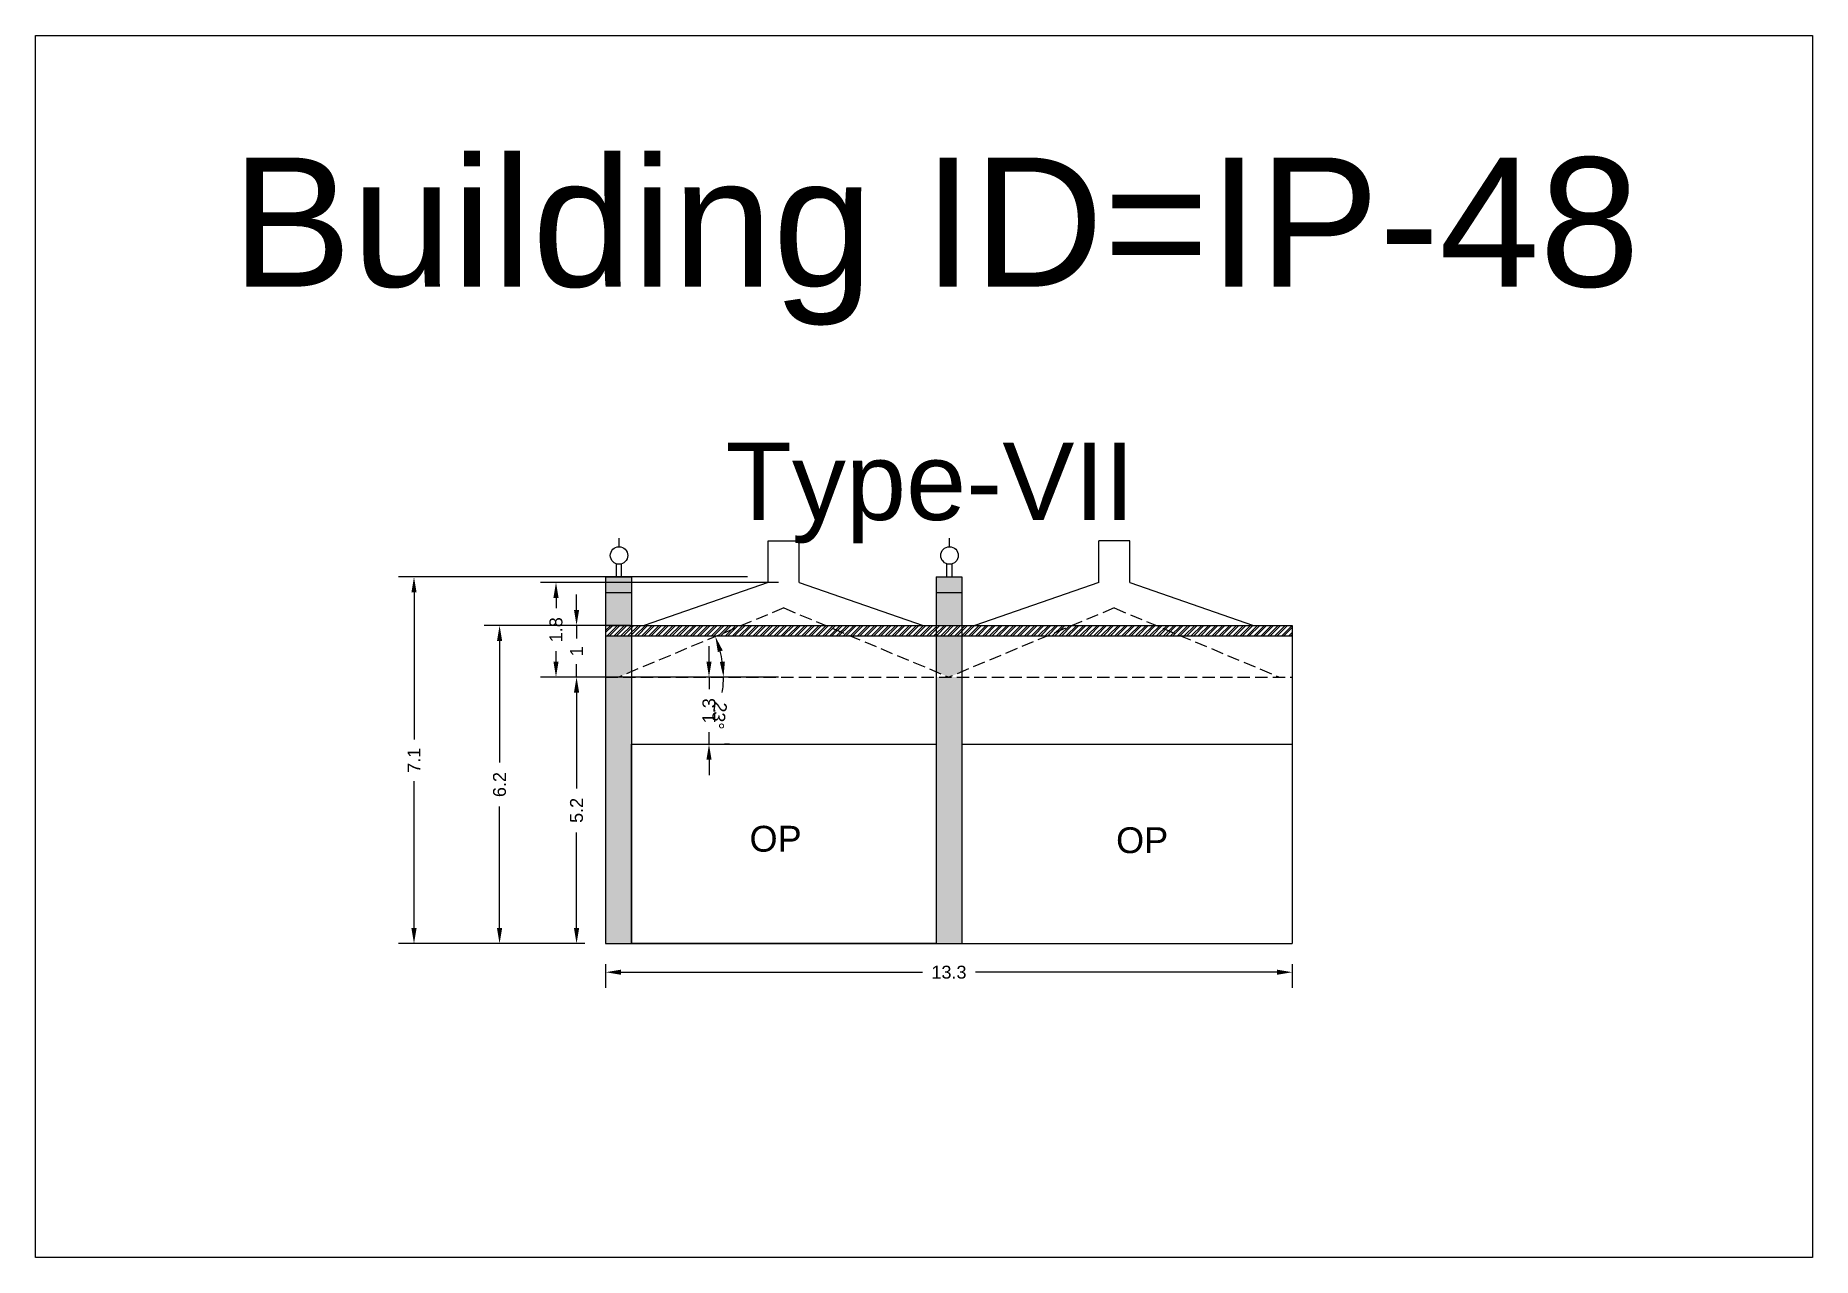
# Model space of a CAD drawing. Header units: metres. Extents: x 3416658 to 3417184, y -6712896 to -6712690.
# Drawn here: x 3416964.94 to 3416999.36, y -6712856.65 to -6712832.99 of the extents above; entities that cross this region are included whole.
import ezdxf

# ---------------------------------------------------------------- set-up
doc = ezdxf.new("R2010")
doc.units = ezdxf.units.M
doc.linetypes.add('ACAD_ISO02W100', pattern=[15, 12, -3])
doc.layers.add('Dotted', color=7, linetype='ACAD_ISO02W100', plot=False)
doc.styles.get("Standard").update_dxf_attribs({"font": 'arial.ttf'})
doc.dimstyles.new('ISO-25', dxfattribs={"dimtxt": 0.25, "dimasz": 0.3, "dimexe": 0.3, "dimexo": 0.4, "dimgap": 0.2, "dimtad": 0, "dimdec": 1, "dimdsep": 46, "dimtxsty": 'Standard', "dimcen": 2.5, "dimadec": 0, "dimazin": 0, "dimtfac": 1, "dimtdec": 1, "dimtmove": 0, "dimatfit": 3, "dimfxl": 1, "dimarcsym": 0})

# ---------------------------------------------------------------- blocks, each defined once
blk = doc.blocks.new('*D424')
at = {"color": 0, "lineweight": -2, "transparency": 16777216}
for start, end in [(8.4605, 14.261), (351.5395, 360)]:
    blk.add_arc((3416976.233, -6712845.413), 2.033, start, end, dxfattribs=at)
at = {"color": 0, "transparency": 16777216}
for points in [[(3416978.157, -6712844.928), (3416978.252, -6712844.897), (3416978.109, -6712844.628)], [(3416978.294, -6712845.111), (3416978.195, -6712845.118), (3416978.267, -6712845.413)]]:
    blk.add_solid(points, dxfattribs=at)
at = {"layer": 'Defpoints', "color": 0, "transparency": 16777216}
for p in [(3416979.433, -6712844.073), (3416978.196, -6712844.882), (3416975.983, -6712845.413), (3416976.233, -6712845.413), (3416989.283, -6712845.413)]:
    blk.add_point(p, dxfattribs=at)
at = {"color": 0, "transparency": 16777216, "insert": (3416978.179, -6712846.155), "char_height": 0.25, "attachment_point": 5, "rotation": 261.5395}
blk.add_mtext('23°', dxfattribs=at)
blk = doc.blocks.new('*D425')
at = {"color": 0, "lineweight": -2, "transparency": 16777216}
for p, q in [((3416975.421, -6712844.113), (3416975.421, -6712843.813)), ((3416976.465, -6712844.413), (3416975.121, -6712844.413)), ((3416975.421, -6712844.413), (3416975.421, -6712844.667)), ((3416975.421, -6712845.413), (3416975.421, -6712845.16)), ((3416976.465, -6712845.413), (3416975.121, -6712845.413)), ((3416975.421, -6712845.713), (3416975.421, -6712846.013))]:
    blk.add_line(p, q, dxfattribs=at)
at = {"color": 0, "transparency": 16777216}
for points in [[(3416975.371, -6712844.113), (3416975.471, -6712844.113), (3416975.421, -6712844.413)], [(3416975.371, -6712845.713), (3416975.471, -6712845.713), (3416975.421, -6712845.413)]]:
    blk.add_solid(points, dxfattribs=at)
at = {"layer": 'Defpoints', "color": 0, "transparency": 16777216}
for p in [(3416975.421, -6712844.413), (3416976.865, -6712844.413), (3416976.865, -6712845.413)]:
    blk.add_point(p, dxfattribs=at)
at = {"color": 0, "transparency": 16777216, "insert": (3416975.421, -6712844.913), "char_height": 0.25, "attachment_point": 5, "rotation": 90}
blk.add_mtext('1', dxfattribs=at)
blk = doc.blocks.new('*D426')
at = {"color": 0, "lineweight": -2, "transparency": 16777216}
for p, q in [((3416979.333, -6712843.578), (3416974.723, -6712843.578)), ((3416975.023, -6712843.878), (3416975.023, -6712844.08)), ((3416975.023, -6712845.113), (3416975.023, -6712844.912)), ((3416979.333, -6712845.413), (3416974.723, -6712845.413))]:
    blk.add_line(p, q, dxfattribs=at)
at = {"color": 0, "transparency": 16777216}
for points in [[(3416974.973, -6712843.878), (3416975.073, -6712843.878), (3416975.023, -6712843.578)], [(3416974.973, -6712845.113), (3416975.073, -6712845.113), (3416975.023, -6712845.413)]]:
    blk.add_solid(points, dxfattribs=at)
at = {"layer": 'Defpoints', "color": 0, "transparency": 16777216}
for p in [(3416979.733, -6712843.578), (3416975.023, -6712845.413), (3416979.733, -6712845.413)]:
    blk.add_point(p, dxfattribs=at)
at = {"color": 0, "transparency": 16777216, "insert": (3416975.023, -6712844.496), "char_height": 0.25, "attachment_point": 5, "rotation": 90}
blk.add_mtext('1.8', dxfattribs=at)
blk = doc.blocks.new('*D427')
at = {"color": 0, "lineweight": -2, "transparency": 16777216}
for p, q in [((3416977.986, -6712845.113), (3416977.986, -6712844.813)), ((3416977.986, -6712845.413), (3416977.986, -6712845.648)), ((3416978.386, -6712845.413), (3416978.286, -6712845.413)), ((3416977.986, -6712846.713), (3416977.986, -6712846.479)), ((3416978.386, -6712846.713), (3416978.286, -6712846.713)), ((3416977.986, -6712847.013), (3416977.986, -6712847.313))]:
    blk.add_line(p, q, dxfattribs=at)
at = {"color": 0, "transparency": 16777216}
for points in [[(3416977.936, -6712845.113), (3416978.036, -6712845.113), (3416977.986, -6712845.413)], [(3416977.936, -6712847.013), (3416978.036, -6712847.013), (3416977.986, -6712846.713)]]:
    blk.add_solid(points, dxfattribs=at)
at = {"layer": 'Defpoints', "color": 0, "transparency": 16777216}
for p in [(3416977.986, -6712845.413), (3416977.986, -6712845.413), (3416977.986, -6712846.713)]:
    blk.add_point(p, dxfattribs=at)
at = {"color": 0, "transparency": 16777216, "insert": (3416977.986, -6712846.063), "char_height": 0.25, "attachment_point": 5, "rotation": 90}
blk.add_mtext('1.3', dxfattribs=at)
blk = doc.blocks.new('*D428')
at = {"color": 0, "lineweight": -2, "transparency": 16777216}
for p, q in [((3416975.833, -6712845.413), (3416975.121, -6712845.413)), ((3416975.421, -6712845.713), (3416975.421, -6712847.567)), ((3416975.421, -6712850.273), (3416975.421, -6712848.42)), ((3416975.583, -6712850.573), (3416975.121, -6712850.573))]:
    blk.add_line(p, q, dxfattribs=at)
at = {"color": 0, "transparency": 16777216}
for points in [[(3416975.371, -6712845.713), (3416975.471, -6712845.713), (3416975.421, -6712845.413)], [(3416975.371, -6712850.273), (3416975.471, -6712850.273), (3416975.421, -6712850.573)]]:
    blk.add_solid(points, dxfattribs=at)
at = {"layer": 'Defpoints', "color": 0, "transparency": 16777216}
for p in [(3416975.421, -6712845.413), (3416976.233, -6712845.413), (3416975.983, -6712850.573)]:
    blk.add_point(p, dxfattribs=at)
at = {"color": 0, "transparency": 16777216, "insert": (3416975.421, -6712847.993), "char_height": 0.25, "attachment_point": 5, "rotation": 90}
blk.add_mtext('5.2', dxfattribs=at)
blk = doc.blocks.new('*D429')
at = {"color": 0, "lineweight": -2, "transparency": 16777216}
for p, q in [((3416975.983, -6712850.973), (3416975.983, -6712851.426)), ((3416976.283, -6712851.126), (3416982.12, -6712851.126)), ((3416988.983, -6712851.126), (3416983.146, -6712851.126)), ((3416989.283, -6712850.973), (3416989.283, -6712851.426))]:
    blk.add_line(p, q, dxfattribs=at)
at = {"color": 0, "transparency": 16777216}
for points in [[(3416976.283, -6712851.076), (3416976.283, -6712851.176), (3416975.983, -6712851.126)], [(3416988.983, -6712851.076), (3416988.983, -6712851.176), (3416989.283, -6712851.126)]]:
    blk.add_solid(points, dxfattribs=at)
at = {"layer": 'Defpoints', "color": 0, "transparency": 16777216}
for p in [(3416975.983, -6712850.573), (3416989.283, -6712850.573), (3416989.283, -6712851.126)]:
    blk.add_point(p, dxfattribs=at)
at = {"color": 0, "transparency": 16777216, "insert": (3416982.633, -6712851.126), "char_height": 0.25, "attachment_point": 5}
blk.add_mtext('13.3', dxfattribs=at)
blk = doc.blocks.new('*D430')
at = {"color": 0, "lineweight": -2, "transparency": 16777216}
for p, q in [((3416976.333, -6712844.413), (3416973.63, -6712844.413)), ((3416973.93, -6712844.713), (3416973.93, -6712847.066)), ((3416973.93, -6712850.273), (3416973.93, -6712847.92)), ((3416975.583, -6712850.573), (3416973.63, -6712850.573))]:
    blk.add_line(p, q, dxfattribs=at)
at = {"color": 0, "transparency": 16777216}
for points in [[(3416973.88, -6712844.713), (3416973.98, -6712844.713), (3416973.93, -6712844.413)], [(3416973.88, -6712850.273), (3416973.98, -6712850.273), (3416973.93, -6712850.573)]]:
    blk.add_solid(points, dxfattribs=at)
at = {"layer": 'Defpoints', "color": 0, "transparency": 16777216}
for p in [(3416973.93, -6712844.413), (3416976.733, -6712844.413), (3416975.983, -6712850.573)]:
    blk.add_point(p, dxfattribs=at)
at = {"color": 0, "transparency": 16777216, "insert": (3416973.93, -6712847.493), "char_height": 0.25, "attachment_point": 5, "rotation": 90}
blk.add_mtext('6.2', dxfattribs=at)
blk = doc.blocks.new('*D431')
at = {"color": 0, "lineweight": -2, "transparency": 16777216}
for p, q in [((3416978.733, -6712843.473), (3416971.973, -6712843.473)), ((3416972.273, -6712843.773), (3416972.273, -6712846.621)), ((3416972.273, -6712850.273), (3416972.273, -6712847.426)), ((3416975.583, -6712850.573), (3416971.973, -6712850.573))]:
    blk.add_line(p, q, dxfattribs=at)
at = {"color": 0, "transparency": 16777216}
for points in [[(3416972.223, -6712843.773), (3416972.323, -6712843.773), (3416972.273, -6712843.473)], [(3416972.223, -6712850.273), (3416972.323, -6712850.273), (3416972.273, -6712850.573)]]:
    blk.add_solid(points, dxfattribs=at)
at = {"layer": 'Defpoints', "color": 0, "transparency": 16777216}
for p in [(3416972.273, -6712843.473), (3416979.133, -6712843.473), (3416975.983, -6712850.573)]:
    blk.add_point(p, dxfattribs=at)
at = {"color": 0, "transparency": 16777216, "insert": (3416972.273, -6712847.023), "char_height": 0.25, "attachment_point": 5, "rotation": 90}
blk.add_mtext('7.1', dxfattribs=at)

msp = doc.modelspace()

# ---------------------------------------------------------------- hatches: boundary and pattern name
h = msp.add_hatch(color=256)
h.dxf.hatch_style = 1
h.paths.add_polyline_path([(3416976.483, -6712845.413), (3416975.983, -6712845.413), (3416975.983, -6712850.573), (3416976.483, -6712850.573)])
h.paths.add_polyline_path([(3416976.483, -6712844.613), (3416975.983, -6712844.613), (3416975.983, -6712845.413), (3416976.233, -6712845.413), (3416976.483, -6712845.309)])
h.paths.add_polyline_path([(3416976.483, -6712843.773), (3416975.983, -6712843.773), (3416975.983, -6712844.413), (3416976.483, -6712844.413)])
h.paths.add_polyline_path([(3416976.483, -6712843.473), (3416975.983, -6712843.473), (3416975.983, -6712843.773), (3416976.483, -6712843.773)])
h.paths.add_polyline_path([(3416982.883, -6712843.773), (3416982.383, -6712843.773), (3416982.383, -6712844.413), (3416982.883, -6712844.413)])
h.paths.add_polyline_path([(3416982.883, -6712843.473), (3416982.383, -6712843.473), (3416982.383, -6712843.773), (3416982.883, -6712843.773)])
h.paths.add_polyline_path([(3416982.883, -6712844.613), (3416982.383, -6712844.613), (3416982.383, -6712845.309), (3416982.633, -6712845.413), (3416982.883, -6712845.309)])
h.paths.add_polyline_path([(3416982.883, -6712845.413), (3416982.383, -6712845.413), (3416982.383, -6712850.573), (3416982.883, -6712850.573)])
h = msp.add_hatch()
h.set_pattern_fill('ANSI32', color=256, scale=0.01)
h.set_pattern_definition([(45, (-13.334655, 28.0307), (-0.067351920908, 0.067351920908), []), (45, (-13.28975, 28.0307), (-0.067351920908, 0.067351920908), [])])
h.paths.add_polyline_path([(3416980.245, -6712844.413), (3416978.621, -6712844.413), (3416978.144, -6712844.613), (3416980.723, -6712844.613)])
h.paths.add_polyline_path([(3416982.383, -6712844.413), (3416980.245, -6712844.413), (3416980.723, -6712844.613), (3416982.383, -6712844.613)])
h.paths.add_polyline_path([(3416982.883, -6712844.413), (3416982.383, -6712844.413), (3416982.383, -6712844.613), (3416982.883, -6712844.613)])
h.paths.add_polyline_path([(3416985.021, -6712844.413), (3416982.883, -6712844.413), (3416982.883, -6712844.613), (3416984.544, -6712844.613)])
h.paths.add_polyline_path([(3416986.645, -6712844.413), (3416985.021, -6712844.413), (3416984.544, -6712844.613), (3416987.123, -6712844.613)])
h.paths.add_polyline_path([(3416989.283, -6712844.413), (3416986.645, -6712844.413), (3416987.123, -6712844.613), (3416989.283, -6712844.613)])
h.paths.add_polyline_path([(3416978.621, -6712844.413), (3416976.483, -6712844.413), (3416976.483, -6712844.613), (3416978.144, -6712844.613)])
h.paths.add_polyline_path([(3416976.483, -6712844.413), (3416975.983, -6712844.413), (3416975.983, -6712844.613), (3416976.483, -6712844.613)])

# ---------------------------------------------------------------- linework, layer by layer
for points in [[(3416964.943, -6712832.992), (3416999.356, -6712832.992), (3416999.356, -6712856.648), (3416964.943, -6712856.648)], [(3416976.483, -6712846.713), (3416982.383, -6712846.713), (3416982.383, -6712850.573), (3416976.483, -6712850.573)]]:
    msp.add_lwpolyline(points, close=True)
for points in [[(3416976.244, -6712842.889), (3416976.244, -6712842.723)], [(3416979.133, -6712842.773), (3416979.733, -6712842.773)], [(3416979.133, -6712843.578), (3416979.133, -6712842.773)], [(3416979.733, -6712843.578), (3416979.733, -6712842.773)], [(3416982.644, -6712842.889), (3416982.644, -6712842.723)], [(3416986.133, -6712842.773), (3416985.533, -6712842.773)], [(3416985.533, -6712843.578), (3416985.533, -6712842.773)], [(3416986.133, -6712843.578), (3416986.133, -6712842.773)], [(3416976.194, -6712843.473), (3416976.194, -6712843.219)], [(3416976.294, -6712843.473), (3416976.294, -6712843.219)], [(3416982.594, -6712843.473), (3416982.594, -6712843.219)], [(3416982.694, -6712843.473), (3416982.694, -6712843.219)], [(3416975.983, -6712843.473), (3416975.983, -6712850.573)], [(3416975.983, -6712843.473), (3416976.483, -6712843.473)], [(3416976.483, -6712843.473), (3416976.483, -6712850.573)], [(3416979.133, -6712843.578), (3416976.733, -6712844.413)], [(3416979.733, -6712843.578), (3416982.133, -6712844.413)], [(3416982.383, -6712843.473), (3416982.383, -6712850.573)], [(3416982.383, -6712843.473), (3416982.883, -6712843.473)], [(3416982.883, -6712843.473), (3416982.883, -6712850.573)], [(3416985.533, -6712843.578), (3416983.133, -6712844.413)], [(3416986.133, -6712843.578), (3416988.533, -6712844.413)], [(3416975.983, -6712843.773), (3416976.483, -6712843.773)], [(3416982.383, -6712843.773), (3416982.883, -6712843.773)], [(3416975.983, -6712844.413), (3416989.283, -6712844.413)], [(3416975.983, -6712844.613), (3416989.283, -6712844.613)], [(3416989.283, -6712844.413), (3416989.283, -6712850.573)], [(3416976.483, -6712846.713), (3416982.383, -6712846.713)], [(3416982.883, -6712846.713), (3416989.283, -6712846.713)], [(3416975.983, -6712850.573), (3416989.283, -6712850.573)]]:
    msp.add_lwpolyline(points)
for centre in [(3416976.244, -6712843.058), (3416982.644, -6712843.058)]:
    msp.add_circle(centre, 0.169)
at = {"layer": 'Dotted', "ltscale": 0.02}
for points in [[(3416979.433, -6712844.073), (3416976.233, -6712845.413)], [(3416979.433, -6712844.073), (3416982.633, -6712845.413)], [(3416985.833, -6712844.073), (3416982.633, -6712845.413)], [(3416985.833, -6712844.073), (3416989.033, -6712845.413)], [(3416975.983, -6712845.413), (3416989.283, -6712845.413)]]:
    msp.add_lwpolyline(points, dxfattribs=at)

# ---------------------------------------------------------------- texts
for s, heights, insert, char_height, attachment_point in [('Building ID=IP-48', [0.517], (3416968.738, -6712835.353), 2.5, 1), ('Type-VII  ', [0.517], (3416978.31, -6712840.871), 1.5, 1), ('OP', [0], (3416979.78, -6712848.292), 0.5, 3), ('OP', [0], (3416986.879, -6712848.32), 0.5, 3)]:
    msp.add_mtext_dynamic_manual_height_columns(s, width=67.86454, gutter_width=12.5, heights=heights, dxfattribs=dict(insert=insert, char_height=char_height, attachment_point=attachment_point))

# ---------------------------------------------------------------- dimensions: what is measured, and where the dimension line sits
for base, p1, p2, picture, middle in [((3416972.273, -6712843.473), (3416975.983, -6712850.573), (3416979.133, -6712843.473), '*D431', (3416972.273, -6712847.023)), ((3416975.023, -6712845.413), (3416979.733, -6712843.578), (3416979.733, -6712845.413), '*D426', (3416975.023, -6712844.496)), ((3416975.421, -6712844.413), (3416976.865, -6712845.413), (3416976.865, -6712844.413), '*D425', (3416975.421, -6712844.913)), ((3416973.93, -6712844.413), (3416975.983, -6712850.573), (3416976.733, -6712844.413), '*D430', (3416973.93, -6712847.493)), ((3416975.421, -6712845.413), (3416975.983, -6712850.573), (3416976.233, -6712845.413), '*D428', (3416975.421, -6712847.993))]:
    dim = msp.add_linear_dim(base=base, p1=p1, p2=p2, angle=90, dimstyle='ISO-25')
    dim.commit()
    dim.dimension.update_dxf_attribs({"geometry": picture, "text_midpoint": middle})
dim = msp.add_angular_dim_2l(base=(3416978.196, -6712844.882), line1=((3416979.433, -6712844.073), (3416976.233, -6712845.413)), line2=((3416975.983, -6712845.413), (3416989.283, -6712845.413)), dimstyle='ISO-25')
dim.commit()
dim.dimension.update_dxf_attribs({"geometry": '*D424', "text_midpoint": (3416978.179, -6712846.155)})
dim = msp.add_linear_dim(base=(3416977.986, -6712845.413), p1=(3416977.986, -6712846.713), p2=(3416977.986, -6712845.413), angle=90, dimstyle='ISO-25')
dim.commit()
dim.dimension.update_dxf_attribs({"geometry": '*D427', "text_midpoint": (3416977.986, -6712846.063), "dimtype": 160})
dim = msp.add_linear_dim(base=(3416989.283, -6712851.126), p1=(3416975.983, -6712850.573), p2=(3416989.283, -6712850.573), dimstyle='ISO-25')
dim.commit()
dim.dimension.update_dxf_attribs({"geometry": '*D429', "text_midpoint": (3416982.633, -6712851.126)})

doc.saveas('drawing.dxf')
